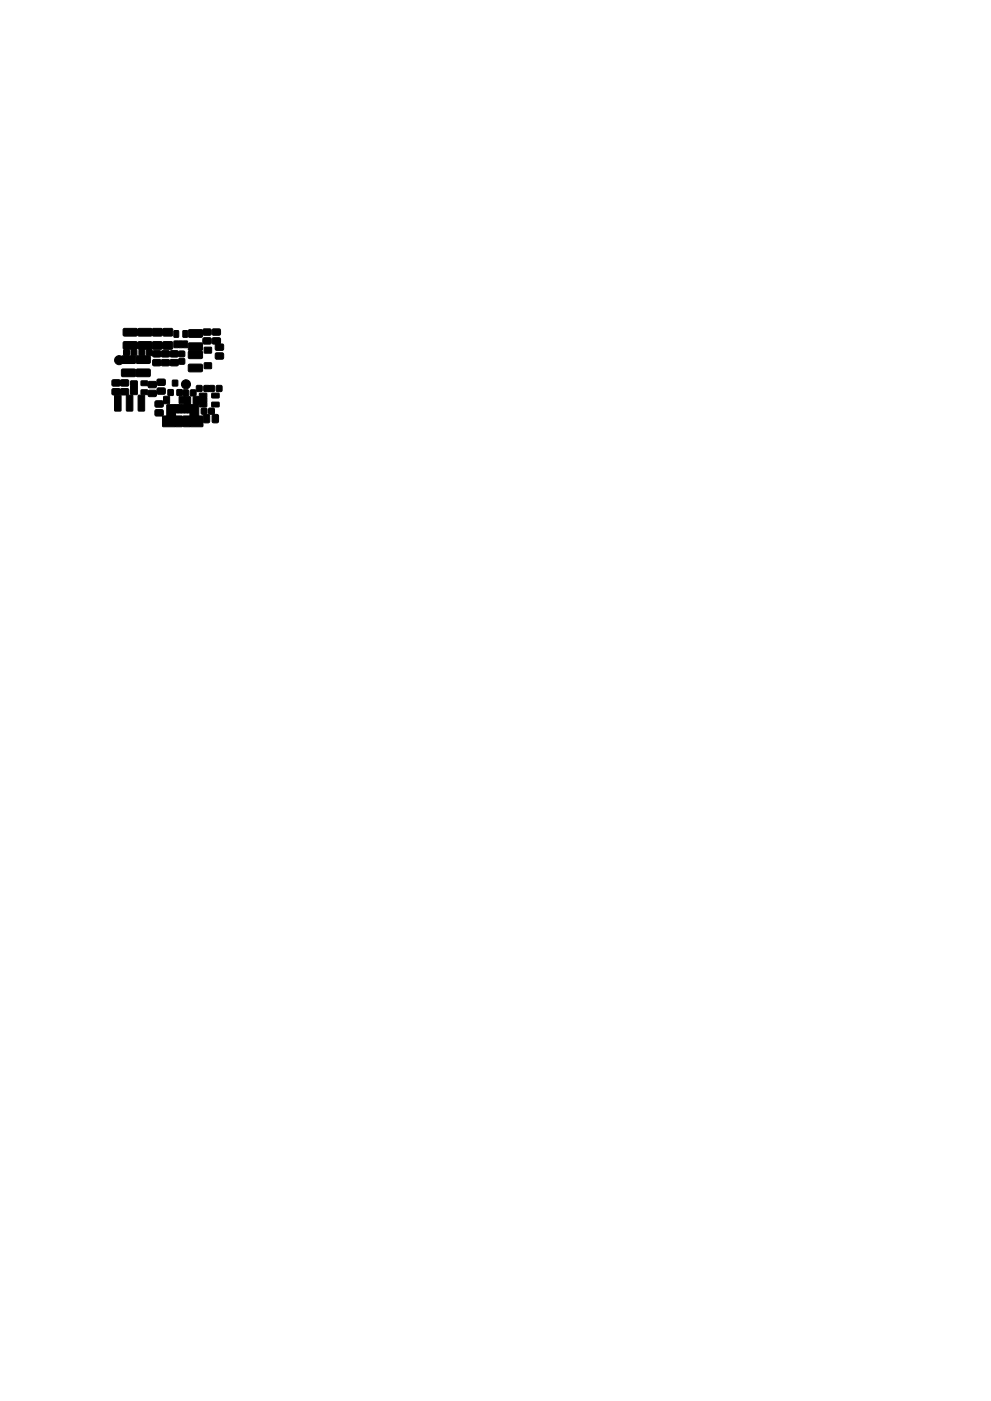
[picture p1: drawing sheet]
<svg xmlns="http://www.w3.org/2000/svg" width="210mm" height="297mm" viewBox="0 0 210 297" stroke-linecap="round" stroke-linejoin="round" font-family="sans-serif">
<g fill="#000" stroke="#000" stroke-width=".21">
<path d="M26.3 74.2h1.1v1.1h-1.1zM25.8 78.3l2.8-.1 .2 .3v1.2l-.3 .2-2.5-.1-.2-.2zM25.8 75.5l2.8-.1 .2 .3v1.2l-.3 .2-2.5-.1-.2-.2zM27.9 74.2h1.1v1.1h-1.1zM26.2 69.7l2.8-.1 .2 .3-.1 1.2-.2 .2-2.6-.1-.2-.2zM26.2 72.5l2.8-.1 .2 .3-.1 1.2-.2 .2-2.6-.1-.2-.2zM29.6 74.2h1.1v1.1h-1.1zM29 78.3l2.7-.1 .2 .3v1.2l-.3 .2-2.5-.1-.2-.2zM29 75.5l2.7-.1 .2 .3v1.2l-.3 .2-2.5-.1-.2-.2zM29.3 72.5l2.8-.1 .2 .3-.1 1.2-.2 .2-2.6-.1-.2-.2zM29.3 69.7l2.8-.1 .2 .3-.1 1.2-.2 .2-2.6-.1-.2-.2zM31.1 74.2h1.1v1.1h-1.1z"/>
<path d="M32.5 74.4h1.5l.2 .2-.1 1-.2 .1-1.4-.1-.1-.2zM32.5 76.3h1.5l.2 .2-.1 .9-.2 .2-1.4-.1-.1-.3zM32.4 72.5h1.9l.1 .2v1.2l-.3 .2-1.7-.1-.1-.3zM32.4 69.7h1.9l.1 .2v1.2l-.3 .2-1.7-.1-.1-.3zM34.3 74.4h1.5l.2 .2-.1 1-.2 .1-1.3-.1-.2-.2zM34.3 76.3h1.5l.2 .2-.1 .9-.2 .2-1.3-.1-.2-.3zM34.6 69.7h1.9l.2 .2-.1 1.2-.3 .2-1.6-.1-.2-.3zM34.6 72.5h1.9l.2 .2-.1 1.2-.3 .2-1.6-.1-.2-.3zM36.2 74.4h1.5l.2 .2-.1 1-.3 .1-1.3-.1-.1-.2zM36.2 76.3h1.5l.2 .2-.1 .9-.3 .2-1.3-.1-.1-.3zM36.9 72.3l1 .1-.1 1.3-.9-.1zM36.9 70.1l1 .1-.1 1.3-.9-.1z"/>
<path d="M37.9 72.3l.9 .1v1.3l-.9-.1zM38 76.1h1.1v1.1h-1.1zM38 74.5h1.1v1.1h-1.1zM38.8 72.3l1 .1-.1 1.3-.9-.1zM38.8 70.1l1 .1-.1 1.3-.9-.1zM40 77.3l2.8-.1 .2 .3v1.1l-.3 .2h-2.6l-.2-.3zM40 74.5l2.8-.1 .2 .3v1.1l-.3 .2h-2.6l-.2-.3zM40 70l2.8-.1 .2 .3v1.1l-.3 .2h-2.6l-.2-.3zM40 72.8l2.8-.1 .2 .3v1.1l-.3 .2h-2.6l-.2-.3zM43.1 69.8h1.6l.1 .2v.9l-.3 .2-1.3-.1-.2-.3zM43.1 71.7l1.6-.1 .1 .3v.9l-.3 .2-1.3-.1-.2-.3zM43.4 73.6h1.4l.1 1.2h-1.5z"/>
<path d="M43.4 76.9h1.4l.1 1.2h-1.5zM45.1 69.8h1.5l.2 .2-.1 .9-.2 .2-1.4-.1-.1-.3zM45.1 71.7l1.5-.1 .2 .3-.1 .9-.2 .2-1.4-.1-.1-.3zM45.8 74.9h1.5l.2 .2-.1 .9-.3 .2-1.3-.1-.1-.3zM45.8 73h1.5l.2 .2-.1 .9-.3 .2-1.3-.1-.1-.2zM23.8 82.5l1.6-.1 .1 .3v.9l-.3 .1h-1.3l-.2-.3zM23.8 80.6h1.6l.1 .2v.9l-.3 .2-1.3-.1-.2-.3zM24.4 83.8h1.1l.2 .1v3.1l-.1 .2h-1.1l-.2-.2zM25.6 82.5l1.6-.1 .1 .3v.9l-.3 .1h-1.3l-.2-.3zM25.6 80.6h1.6l.1 .2v.9l-.3 .2-1.3-.1-.2-.3zM26.9 83.8h1.1l.2 .1v3.1l-.1 .2h-1.1l-.2-.2zM27.8 82.7h1.3v.9h-1.3z"/>
<path d="M27.8 81.7h1.3v.9l-1.3 .1zM27.8 80.8h1.3v.9h-1.3zM29.4 83.8h1.1l.2 .1v3.1l-.1 .2h-1.1l-.2-.2zM30 80.8h1.3v.9h-1.3zM30 82.7h1.3v.9h-1.3zM31.5 82.8h1.6l.1 .2v1l-.3 .1-1.3-.1-.2-.2zM31.5 81l1.6-.1 .1 .3v.9l-.3 .1h-1.3l-.2-.3zM33 85.1l1.5-.1 .2 .3-.1 .9-.3 .1h-1.3l-.1-.3zM33 86.9h1.5l.2 .2-.1 1-.3 .1h-1.3l-.1-.3zM33.4 80.5l1.5-.1 .2 .3-.1 .9-.2 .1h-1.4l-.1-.3zM33.4 82.3h1.5l.2 .2-.1 .9-.2 .2-1.4-.1-.1-.2zM34.8 84.1h1.1v1.5l-1.2-.1z"/>
<path d="M35.7 82.6h1v1.2h-1.1zM35.4 85.8l1.8 .1v2.4l-1.8-.1zM34.5 88.2h2.7v2.2h-2.7zM36.6 80.6h1.1v1.2h-1.1zM37.1 85.8h.6l.2 .1v1.5l-.1 .2-.7-.2zM37.8 85.8h.6l.1 .1v1.5l-.1 .2-.7-.2zM37.6 82.6h1v1.2h-1zM37.2 88.2l1.5 .1-.1 2.2-1.4-.1zM38.4 85.8h.6l.2 .1v1.5l-.1 .2-.7-.2zM38.1 84.1h1.1v1.5l-1.2-.1zM39.1 85.8h.6l.1 .1v1.5l-.1 .2-.7-.2zM38.9 82.7h1v1.2h-1z"/>
<path d="M39.2 84.1l.9-.1 .3 .2 .1 1.3-.2 .3h-.9l-.3-.1zM38.9 88.2l1.5 .1-.1 2.2-1.4-.1zM39.7 85.8h.6l.2 .1v1.5l-.1 .2-.7-.2zM40.4 82.7h1.1v1.2h-1.1zM40.4 85.8l1.7 .1v2.4l-1.8-.1zM41.1 84.1l.9-.1 .3 .2v1.3l-.1 .3h-.9l-.3-.1zM41.7 81.8h1.1v1.1h-1.1zM40.4 88.2h2.6v2.2h-2.6zM42.8 86.6h1v1.2h-1zM42.3 85.3h1.5l.1 .9-1.5 .1zM42.3 84.4l1.5-.1 .1 .9-1.5 .1zM42.3 83.4h1.5l.1 .9-1.5 .1z"/>
<path d="M43.2 88l1-.1 .2 .1 .1 1.3-.2 .3-.9 .1-.2-.2zM43.3 81.8h1.1v1.1h-1.1zM44.3 86.6h1.1v1.2h-1.1zM44.4 81.8h1.1v1.1h-1.1zM45.1 88l.9-.1 .3 .1 .1 1.3-.2 .3-.9 .1-.2-.2zM45 83.4h1.4l.1 .9-1.5 .1zM45 85.3h1.4l.1 .9-1.5 .1zM45.9 81.8h1.1v1.1h-1.1z"/>
<circle cx="25.3" cy="76.4" r=".96"/>
<circle cx="39.5" cy="81.5" r=".96"/>
</g>
</svg>
